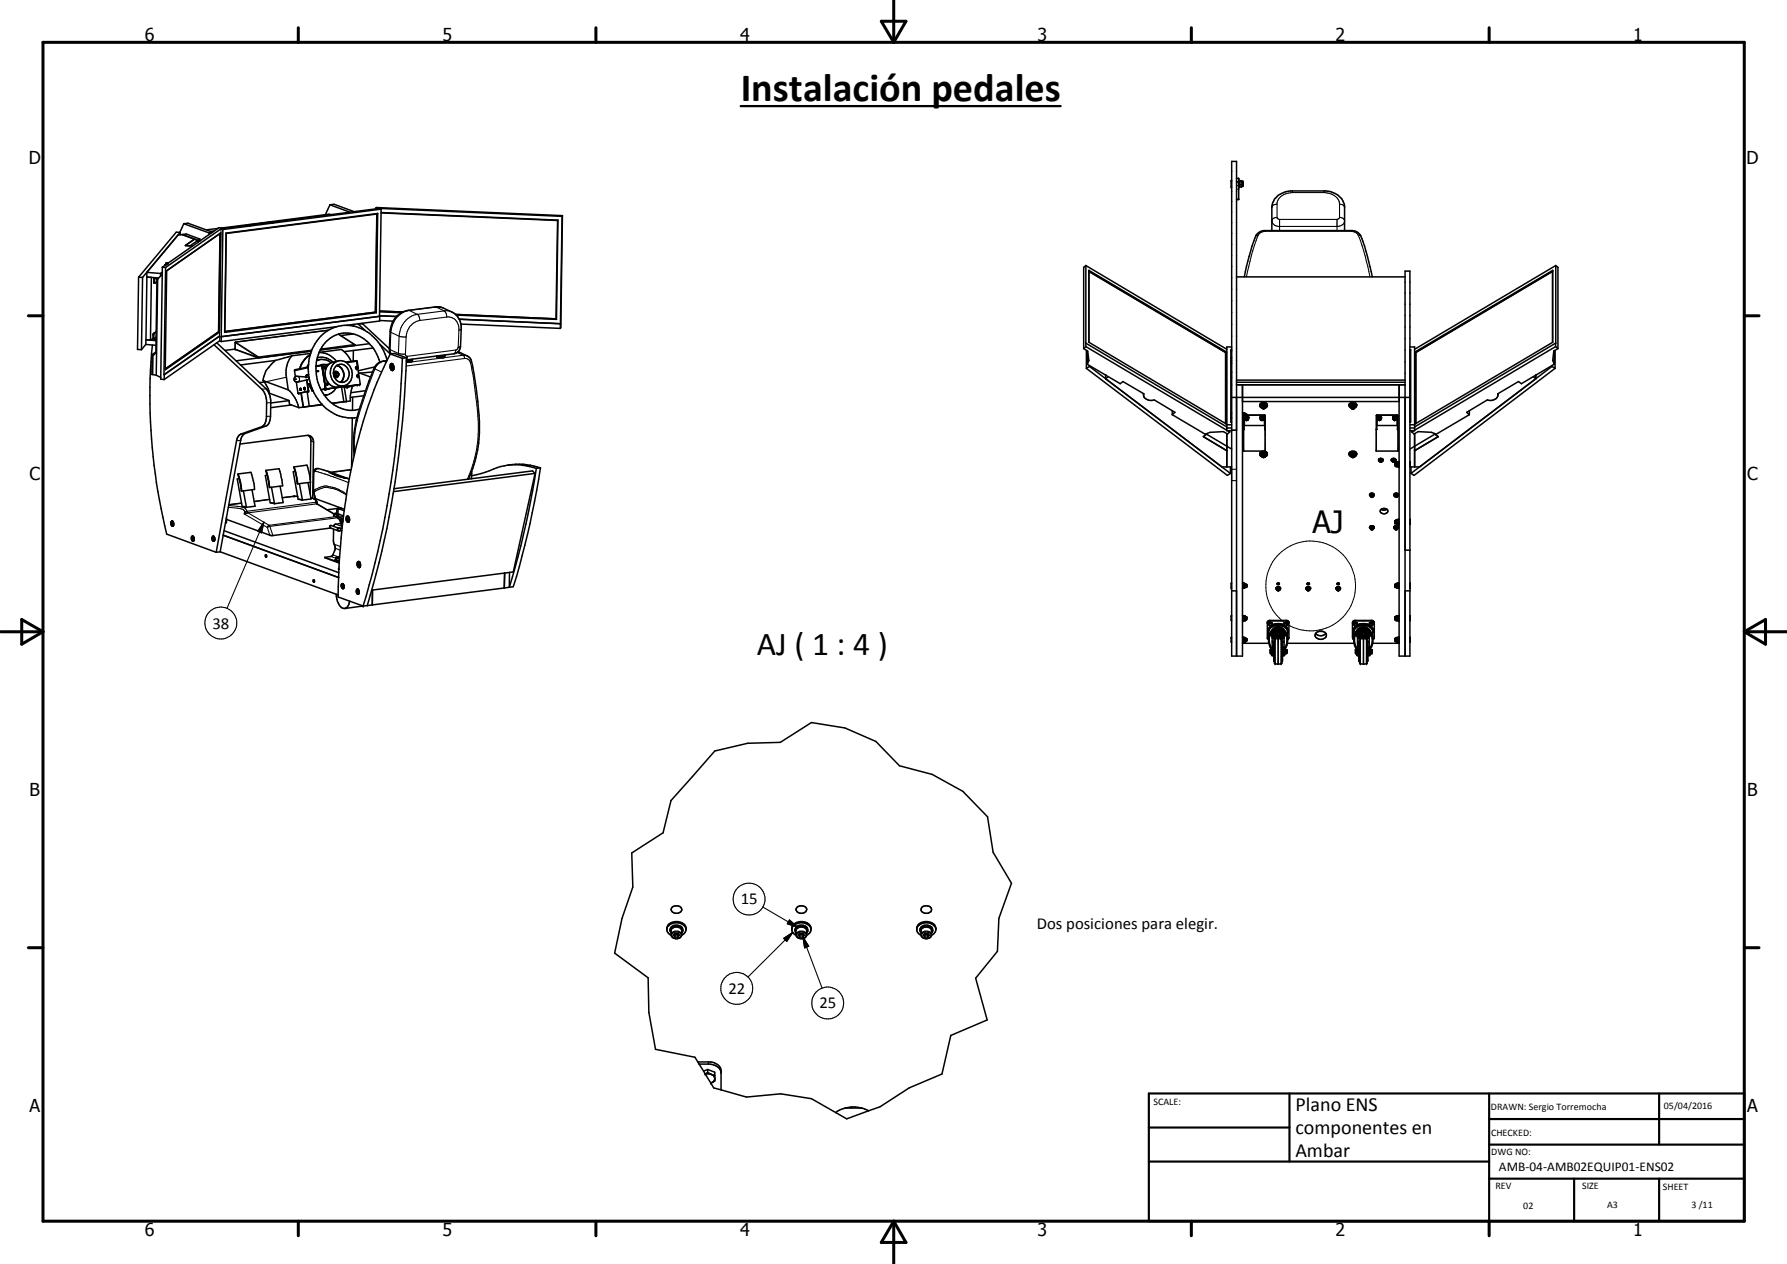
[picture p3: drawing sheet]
<svg xmlns="http://www.w3.org/2000/svg" width="420mm" height="297mm" viewBox="0 0 420 297" stroke-linecap="round" stroke-linejoin="round" font-family="sans-serif">
<defs><g id="words">
<text font-size="9.4" x="174.1" y="23.6">Instalación pedales</text>
<text font-size="7.9" x="177.9" y="154">AJ ( 1 : 4 )</text>
<text font-size="7.2" x="308.6" y="125.3">AJ</text>
<g font-size="4.7">
<text x="304.6" y="261.2">Plano ENS</text>
<text x="304.6" y="266.6">componentes en</text>
<text x="304.6" y="272">Ambar</text>
</g>
<g font-size="4.2">
<text x="34" y="9.6">6</text>
<text x="104" y="9.6">5</text>
<text x="174" y="9.6">4</text>
<text x="244" y="9.6">3</text>
<text x="314" y="9.6">2</text>
<text x="384" y="9.6">1</text>
<text x="6.8" y="38.7">D</text>
<text x="410.6" y="38.7">D</text>
<text x="7" y="112.9">C</text>
<text x="410.8" y="112.9">C</text>
<text x="7" y="187.1">B</text>
<text x="410.8" y="187.1">B</text>
<text x="7" y="261.4">A</text>
<text x="410.8" y="261.4">A</text>
<text x="34" y="290.4">6</text>
<text x="104" y="290.4">5</text>
<text x="174" y="290.4">4</text>
<text x="244" y="290.4">3</text>
<text x="314" y="290.4">2</text>
<text x="384" y="290.4">1</text>
</g>
<g font-size="3.9">
<text x="49.9" y="147.7">38</text>
<text x="174.1" y="212.6">15</text>
<text x="243.8" y="218.2">Dos posiciones para elegir.</text>
<text x="171.3" y="233.6">22</text>
<text x="192.6" y="237">25</text>
</g>
<text font-size="3.1" x="352.4" y="275.1">AMB-04-AMB02EQUIP01-ENS02</text>
<g font-size="2.4">
<text x="271.2" y="259.7">SCALE:</text>
<text x="350.6" y="260.8">DRAWN: Sergio Torremocha</text>
<text x="391.2" y="260.6">05/04/2016</text>
<text x="350.6" y="267">CHECKED:</text>
<text x="350.6" y="271.4">DWG NO:</text>
<text x="351.6" y="279.3">REV</text>
<text x="372" y="279.4">SIZE</text>
<text x="391" y="279.6">SHEET</text>
<text x="358.1" y="284.1">02</text>
<text x="377.9" y="283.8">A3</text>
<text x="397.7" y="283.8">3 /11</text>
</g>
</g></defs>
<g fill="none" stroke="#000" stroke-width=".35">
<path d="M41.9 55.2l1.9-.2 3.2 1.2M42.4 54.6l-8.9 10.6M42.4 54.6h-1l-8.8 10.6M42.4 54.6v.6M43.2 52.6l1-.1 5.8 2.1-.4-.2 .8-.1M43.2 52.6l6 2.1M43.2 52.6l-.9 2M43.6 57.7l1.7 .1M45.8 56.2l-3-1.1 3.7 1.4M45.8 56.2l-2.2 1.5M45.8 56.2l.7 .3M46.5 56.5v.5"/>
<path d="M46.5 56.5l-1.8 1.3-1.1-.1M47 56.2v.5M47 56.2l-.5 .3M49.2 54.7v.4M49.9 54.7h-.7M51.3 53.7l-2.8 .3M51.7 54.9l-.3 23.1M51.9 54.7l-12.7 8.9-.3 23.3 12.7-8.8M51.9 54.7l-.1 .2-.4 23.1M51.9 54.7l-.3 23.4M52.2 53.6l-.7-.1-13.3 9.3M52.2 53.6v.2"/>
<path d="M52.2 53.6l-13.3 9.3M52.4 53.9l-.4 25.2M53.2 54.8v.1M53.2 54.8l-.4 23.3M53.2 54.9l-.3 23M58.7 52.9h.1M59 52.9h.1M59.3 52.8l-.4 .1M64.4 52.2l-5.7 .7M64.7 52.1l-.5 .1M77.6 48.1l1-.1 4.7 1.7M77.6 48.1l4.7 1.8"/>
<path d="M77.6 48.1l-1.1 2.3M77.8 50.5l-.4-.2-25.3 3.3M88.3 48.9l.2-.1 43.7 1.9M88.3 48.9v.2M88.3 48.9l43.9 1.9M88.6 50.3l-.3 23.1M88.6 50.3l-35.4 4.6M88.8 50.2l-35.6 4.6M88.8 50.2l-.2 .1M88.8 50.2l-.3 23.3M89.6 49.1l-.3 25.2M89.6 49.1l-.4-.1-37.2 4.8 .4 .1"/>
<path d="M89.6 49.1l-37.2 4.8M89.6 50l41.6 1.7M89.6 50l41.5 1.8M131.1 51.8l-.4 23.1M131.2 51.7l-.1 .1M131.2 51.7l-.4 23.4M132.2 50.8l-.4 25.3M132.2 50.7l-.3 26.3-.2 .2M132.2 50.7v.1M289.6 42.4v1.6M290.7 41.9h.5v5h-.5M291.2 42.3h.2v1.7h-.2"/>
<path d="M291.4 43.8l.1 .1M291.4 42.5v.1M291.5 42.7v.7M291.5 43.4v.5M291.5 43.4h.4M291.5 42.7h.4M291.9 42.5h-.4v.2M291.9 42.6v1.3h-.4M291.9 42.5v.1M291.9 42.8v.4M291.9 43.6v.2M291.9 42.6h.3v1.2h-.3"/>
<path d="M291.9 43.8v.1M299 54.2v-5.4a4.3 4.3 0 0 1 4.4-3.9h8.4a4.6 4.6 0 0 1 4.3 3.4v5.9M32.6 65.2l-.3 16.9 1 .1M32.6 65.2h.9M33.5 65.2l-.2 17M34.3 79.8l2.4 .3M34.3 79.8v1.1M34.3 79.8l1.1 .1M34.5 65.1l2.8 .2M34.5 65.1l-.2 14.7M34.5 65.1l1.1 .1-.2 14.7M36 79.5l-.6 .4"/>
<path d="M36.3 65.3h.1M36.4 65.3l-.2 .2v1h.2l.5-.3M36.7 77.9l-.6 .5-.1 .3v.9l.2 .2 .5 .1M36.7 78l-.6 .6v.9l.6 .2M36.9 65.7l-.3 17.2-.5 .5h-.1M37.1 65.6l-.2 .1M37.1 65.6l-.4 22.6M37.1 65.5l-.2 .2M37.2 65.4h-.8v1.1M37.7 64.3v.6M37.7 64.3l-3.2-.3v1.1M38.2 64l-.5 .3"/>
<path d="M38.2 62.8l-.4 26.3 .8 .1M38.2 64.4l-1.1 1.2M38.2 62.8l.7 .1M38.8 62.3l.1 .1M38.9 62.9l-.3 25.2M39 62.2l-.2 .2M39 62.1v.1M39.1 61.8h.1M39.2 61.8h.3zM39.3 61.8v.1M39.6 61.8h-.5l-.1 .4M51.4 78l-12.5 8.7"/>
<path d="M51.4 78h.1M51.4 78l.2 .1M52 79.1v1.2M52.9 77.9l-.1 .2M77.2 77.6l-21.8 2.8-.1 1.7M79.3 76.8l-27.3 3.5M79.6 78.5l3.8 2.5M83 78.5l-2.9 .4M83 78.4a7.1 7.1 0 0 0-8.5 6.1 10.8 10.8 0 0 0 1.8 8.4M83 78.4a9.1 9.1 0 0 1 6.3 6.7M83.2 76.2v.4M84.1 76.1l1.8 1.6"/>
<path d="M85.1 76l6.5 6M88.3 73.4l-35.4 4.5M88.3 73.4h.1M88.3 73.4l.2 .1M88.5 73.5l-35.7 4.6M89.2 74.2l4 .2M89.3 74.3v1.1l-7.9 1.1M89.3 74.3l-37.3 4.8M89.3 75.3l3.1 .2M89.3 73.1l5.3 .2M89.3 73.3l5.1 .2M107.1 73.9l23.6 1"/>
<path d="M107.3 74l23.5 1.1M108 75l23.8 1.1M108.4 76.2l23.3 1M130.7 74.9l.1 .2M131.8 76.1l-.1 1.1M255.3 62.4l-.5 .4v19.1M255.3 62.4v19M255.3 62.4l33.1 19.7M256 63.8l32.2 19M256 63.5l32.4 19.2v17l-32.4-19.3zM290.7 65.1h39.7M292.6 65.1a50.3 50.3 0 0 1 2.8-9.9l.8-.7 1-.3h20.8a2.45 2.45 0 0 1 2.2 1.8l1.3 4.2 1.2 4.9"/>
<path d="M365 63.8l-32.1 19M365 63.8v16.6M365.1 63.5l-32.4 19.2M365.1 63.5l-.1 .3M365.1 63.5v16.9l-32.4 19.3v-17M365.8 62.4l.5 .4v19.1M365.8 62.4l-.1 18.2M365.8 62.4l-33.2 19.7M34.3 80.9l2.4 .3M34.3 80.9l-1 1.3M35.8 83.4l-.1 4.6h.2M35.8 83.4h.2"/>
<path d="M35.8 81.1a133.9 133.9 0 0 0 3.4 44.4l11.6 4.3M35.9 88l.8 .2M36 83.4l-.1 4.6M36.6 82.7l-.8 .7M36.7 88.2l1.1 .5M38.6 88.1l13-9.1-13 9.1M38.6 88.1h.1M38.6 88.1v1.1M50.3 81l11.3 10.5 .7 1.2 .4 1.6-.1 4-.3 1.3-.7 .6-5 1.8-.4 .3-.4 .7-5 26.8M51 80.6l11.6 10.8a4.8 4.8 0 0 1 1.1 3.2l-.1 3.2a2.64 2.64 0 0 1-1 2.3l-5 1.8-.4 .3-.4 .7-5 26.8M52 80.3l-.4-.2-13 9.1M55.3 82l-2.4 .3"/>
<path d="M55.3 82.1l5.5 2M61.8 89.4l6 2.2M61.8 89.4l.3 .3a5.8 5.8 0 0 1 1.3 2.7l4.5 1.7 .2 .9 2.2 .8M62.1 89.8l-1.1 .1M64.7 84.7l-8.2 1.1M64.7 84.7a7.5 7.5 0 0 0-2.9 4.7M67.8 91.6a7.8 7.8 0 0 1 2.5 4.2M68 94.1l-4.3 .6M68.5 95.2l-4.8 .6M68.6 83.6a6.4 6.4 0 0 0-1.3 5l.5 3M68.6 83.6l-3.9 1.1M70.5 91.5h.1"/>
<path d="M70.5 91.4l.3-.1v.4h-.2zM70.5 91.5l.1 .1M70.6 91.6h.1M70.6 91.4l-.1 .1M70.6 91.4v.2zM70.8 92.3l.5 3.4M70.8 92.3l.6 3.4M71.3 95.7l-1 .1M71.3 95.7h.1M71.5 91.2h.1M71.5 91.1h.2v.3h-.3zM71.5 91.2l-.1 .2"/>
<path d="M71.7 91.4v.1M72.1 89.3l.4 2.6-2.4 .6M72.1 88.6h.1M72.2 89.3l.3 2.6-2.2 .6-.2-.1-.4-2.7M72.2 88.1l-.1 .5M72.2 92l.5 3.5M72.2 88.1h.1M72.5 86.2v.5M72.5 86.2l-3.2 .7 .2 1.6M72.5 85.6l-.3 .7M72.5 90.3l.7 1.1M72.5 88a11.4 11.4 0 0 0 8 10l1.4 .2 2-.1"/>
<path d="M72.5 88l-.5 .1v.5M72.5 88l-.3 .1M72.6 88.6l-3.2-.1-.2 .4v.4l.5 .4M72.7 95.5l-1.3 .2M72.7 90.3l.5 .8M72.7 89.2l-3 .5M72.9 83.4l-.8 .5-.7 .8-1 2M72.9 83.4a5.3 5.3 0 0 0-2.3 3.3M73 90.1l-.7 .2M73 90.2l-.6 .1M73.1 83.1l-4.5 .5M73.1 90.6l.2 1.1"/>
<path d="M73.2 82.5l-17.7 2.3M73.2 90.9l.2 .9M73.3 91.8h.3M73.3 91.7v.1M74.5 84.8a3.3 3.3 0 0 1 3.4 .5M74.6 84.1a3.7 3.7 0 0 1 3.7 1M74.8 87.2h.1M74.8 87.2v.1M74.8 87.2h-.3M74.9 87.2l-.4 .1v-.1M74.9 87.2h-.4M75.1 84.5l-.4 .1"/>
<path d="M75.6 85.9v-.1l-1.3 .2M75.7 85.8v.1M75.7 85.8l.1 .2M75.7 95l-3 .5M75.7 85.9l-1.4 .2M75.7 85.9l.9 5.5M75.7 85.9l.1 .1M75.8 95.1l-4.5 .6M75.8 86.3h.1M75.8 86l.8 5.4M75.8 86h.1M75.8 86l.9 5.4"/>
<path d="M76.1 88v.1M76.1 86.4h.3M76.1 86.4l.1 .1M76.1 86.4l.3-.2 .1 .2-.1 .2-.2-.1M76.2 88.9v.1M76.2 86.3h.2M76.3 92.9a7.9 7.9 0 0 0 6.6 3.5M76.3 91.4v.1M76.4 86.2v.4l-.2-.1M76.4 91.4h.2M76.4 91.4l-.1 .1M76.5 90.8v.1"/>
<path d="M76.6 85.7l-.7-.1-.6 .3M76.7 91.4h.1M76.7 91.4h-.1M76.7 92.8l-.4 .1M76.8 91.4h-.1M76.8 91.4l-1.3 .2 .9-.2M76.8 91.4h-.2M76.9 91.4h-.2M76.9 92.8h-.2M76.9 90.1l.2 .2-.2 .2M77 90.2l-.1 .3M77 90.2l-.2-.1 .1 .4"/>
<path d="M77.4 85.6l-1.7 .2M77.5 91.3l-.8 .3-.7-.1M78.3 85.6a2.57 2.57 0 0 1 2.6-.7 2.57 2.57 0 0 1 1.8 2.1 2.63 2.63 0 0 1-3 3.6 3.3 3.3 0 0 1-1.4-5zM78.4 87.7a.65 .65 0 0 1 .7-.4 .65 .65 0 0 1 .6 .6M78.4 88l.1 .3M78.6 88.5l.6 .2M78.6 87.4l-.2 .6M78.7 88h.2M78.7 88l.3 .4M78.8 87.6l-.1 .5 .4 .3M78.8 87.6h.6M78.9 88l.3 .3h.3"/>
<path d="M78.9 87.8l.2 .5M78.9 87.3h-.1M78.9 87.8v.2M79 87.7l-.1 .1M79 87.6v.1M79 87.6l.2-.1-.2 .2M79 87.6l-.3 .4M79.1 88.4h.1M79.1 91.1a3.4 3.4 0 0 1-2.8 1.8M79.1 88.3l-.1 .1M79.2 88.4h.1M79.2 85.9l.5 .2"/>
<path d="M79.2 85.9l-.7 1-.1 1.1M79.2 85.9a2.15 2.15 0 0 1 2.5 .6 2.15 2.15 0 0 1 0 2.7 1.81 1.81 0 0 1-1.9 .6 1.81 1.81 0 0 1-1.3-1.5M79.3 88.3l-.1 .1M79.3 88.3h-.2M79.3 87.5l.1 .1M79.4 87.6l.1 .1M79.5 88.3l-.5 .1M79.5 87.7l-.1 .6M79.5 87.7l.1 .2M79.6 84.8a3.3 3.3 0 0 0-2.7 1.3 3.2 3.2 0 0 0 2.4 4.9l1.6-.3M79.6 87.9l.1 .2a.61 .61 0 0 1-.9 .5l-.3-.3M79.6 88l-.1 .3"/>
<path d="M79.7 86.1l.6 .4 .5 .9M79.8 86.1l.5 .4 .3 .6M80.3 90.9l.5 3.5M80.3 89.7l-.3 .1M80.3 89.6h.1M80.5 89.4l-.2 .3M80.5 89.4l-.1 .1M80.7 87.4l.1 .4M80.8 87.8v.7M80.8 88.5l-.3 .9M80.8 94.4l-2.7 .4M80.8 88.5l-.5 1.2"/>
<path d="M80.9 90.8l.6 3.6M81.3 90.8h.2M81.4 94.4h.1M81.4 94.4l-3.3 .4M81.4 90.8l-4.8 .6M81.4 90.5v.3M81.4 90.8l-4.7 .6M81.5 94.4h-.7M81.5 90.8l.1 .2M81.6 91h.1M81.6 90.8h-.1M81.6 90.8h-.2"/>
<path d="M82.5 84.9l-1.1-1.8-1.1-1-5.3 .7a5.2 5.2 0 0 1 4.1 2.1M82.8 98.2l-.1 11.6M82.9 90.7l-.4 1.7-.1 1.8-1 .2M82.9 93.3v3.1M83.1 82.3l-.1 2.5M83.4 81h.1M83.6 86.3l.4 .1-.1 .3h-.2zM83.7 84.9l.2 .1M83.9 84.9l.7 5.5M83.9 84.9l-2.5 .3M83.9 90.5h.1M83.9 86.5h.1"/>
<path d="M83.9 85l.2 1.5h.1l-.2-1.5-.2-.2-2.6 .3M83.9 86.4v.1M84 90.5l-2.4 .5M84 88.1a.22 .22 0 0 1 .3 .2 .22 .22 0 0 1-.3 .3l-.1-.2zM84.1 88.3v.1M84.1 88.3l.1 .1M84.2 88.4h-.1M84.2 88.4h.1M84.5 96.1l-1.6 .3M84.6 87.7l2.5 .9M84.6 90.4l-3 .4M84.7 90.3h.1"/>
<path d="M85.5 93l-3.1 .4M85.9 91.8l-3.4 .5M86.9 80.8l-11.6 1.5 8-1.1 .1-.2M87.6 87.4l-3.3 .3M87.7 81.8l-6.8 .8M88.1 86.2l-3.9 .9M89.3 80.9l2.5 2.3M91 84.8a116.1 116.1 0 0 0-10 34.9M91 84.8a3.1 3.1 0 0 0-3.3 2.4l-.3 .8a56 56 0 0 0-4.1 13.8l-.2 1 .2 4.3M91 84.6a10.2 10.2 0 0 0-10.7-8.1 9.4 9.4 0 0 0-7.8 9.2v2.3M91.6 82l.1-4.1a5.2 5.2 0 0 1 4.3-5l6.6-.8 1.7 .3a7.2 7.2 0 0 1 3.1 1.8l.2 .3a3.9 3.9 0 0 1 .8 2.8l-.1 4.1a1.82 1.82 0 0 1-1.6 1.7l-11.2 1.5M91.6 82v.7l.3 .4"/>
<path d="M91.8 83.2l2.8 1M91.8 83.2l-.8 1.6M91.8 83.2l.9-.1 2.9 1M91.9 85.5a.98 .98 0 0 0 .5 1.6M91.9 86.2l.1 .3M92.1 87l.1 .1M92.1 85.5a1.09 1.09 0 0 1 .2 1.5M92.1 86.1l.1 .4h-.2M92.1 86.1l-.2 .1M92.2 85.5h-.3M92.2 85.5l.4 .6v.6l-.2 .4M92.2 86v.6l-.2-.1"/>
<path d="M92.2 86l-.1 .1M92.2 86l-.2-.1-.1 .3M92.2 85.5l.2 .1M92.5 86.9l-.2 .1M94.6 84.2a227.3 227.3 0 0 1-9.2 58.2M95.6 84.1a228 228 0 0 1-9.3 58.2M95.6 84.1l-1 .1M96.3 84.5h.1M96.3 84.5l-.5 .1M96.8 84.4l.2 .4-.2 .2h-1.3M97 84.6l-.4 .2-1.1-.1M103.9 83.5l-.5 .1"/>
<path d="M104.5 83.4l.1 .2M104.6 83.6l-.8 .2-1-.1M104.6 83.6v.3l-.5 .2h-.9l-.5-.2-.1-.2M107.6 82.7l2.4 1a3.2 3.2 0 0 1 1.2 2.8 58.7 58.7 0 0 1 1.2 18.4l-.7 3.4-.8 2.4M254.8 81.9l.9 .6 .3 2.2-.3 .8M255.3 81.4l33.8 20.1M255.3 81.4l-.5 .5M255.3 80.6l33.1 19.7M255.4 82.3v4.3M255.4 86.6l33.2 25.1 .7-.4M255.6 85.6l7.8 4.6 .6-.5 4.9 2.8a1.62 1.62 0 0 0 2.5 1.5l4.9 2.9-.7 .6M255.6 82.4v3.2"/>
<path d="M255.7 85.5l-.1 .1M255.7 82.5v3M256.1 86.1l33.2 25.2M256.1 86.1l-.7 .5M256.1 85.9v.2M260 88.1v.9l.6-.5M260 88.2h.1M268.8 92.5v.3M275.6 97.5l7.8 4.6 1.1-.5 3.1-.2 1 .6 .5-.5M275.6 96.5v1M288.2 82.8v16.7M288.2 82.8v16.8"/>
<path d="M288.4 82.7l-.2 .1M288.4 99.8h1.2M289.4 82.2h.2M289.4 82.2l.1 .2M289.4 82.2v17h.2M289.5 82.4v16.8M289.5 97h.1M289.5 98.2h.1M289.5 87.4h.1M289.5 88.8h.1M289.5 84h.1M289.5 85.3h.1"/>
<path d="M289.5 82.4h.1M289.6 93.4h41.9M289.6 81.5h-1.2v19.7h1.2M290.7 90.4h39.7M290.7 89.8h39.7M290.7 89.3h39.7M292.1 94.4h36.9M292.1 90.4v63.8h-2.5v-116.3h1.1v116.3M292.1 97l.5 .1M292.3 98.1l.3 .1M292.3 97.6v.2M292.3 97.2h.1"/>
<path d="M292.3 97v1.2h-.2M292.3 97.2v.1M292.3 97.8v.1M292.3 97.8h.3M292.3 97.2h.3M292.5 98.2v2.8h-.1M292.5 100h4.9M292.6 97.2v.6M292.6 97.8v.4M292.6 97.1v.1M292.6 97.2h.2v1.4M292.6 97.2v1"/>
<path d="M292.6 98.1h.2M292.6 98.1v.1M292.6 98.2l.2 .2 .3-.2 .3 .1v.3M292.7 98.1l-.1 .1M292.8 98.6h.1M292.8 97.3h.3M292.8 97.9h.3M292.8 98.6l.1 .1M292.9 98.6l.1 .1M292.9 98.6l.2-.3 .3 .3M292.9 98.7l.2-.2 .2 .1-.1 .2-.2-.1M292.9 98.7l.2 .1"/>
<path d="M293.1 97.3v.6M293.1 97.3v.5M293.1 98l-.3 .2M293.1 98l.4 .2M293.1 97.9v.1M293.1 97.8v.1M293.1 97.9l.4 .2M293.1 97.8l.5 .2M293.1 97.6h4.2l.1 .1 .1 3.3M293.1 97.5l4.4 .1v8.4h-5.1v-7.8M293.1 97.8l.4 .2M293.1 97.9l-.3 .1"/>
<path d="M293.4 98.6h-.5M293.4 98.7l-.3 .1M293.4 98.6v.1M293.4 98.4l-.3-.1-.3 .2M293.5 98l.1 .1M293.5 98.1v.5v-.2M293.6 98.1v.1M293.6 98v.2M293.6 98.2l-.1 .2M296.2 95a.92 .92 0 0 1 1.1-.4 .92 .92 0 0 1 .7 .9l-.5 .4M296.2 98.2l.2 .2 .3-.2 .3 .1 .1 .3M296.2 98.1v.1"/>
<path d="M296.3 95l-.1 .5 .5 .4M296.3 95a1.03 1.03 0 0 1 1.7 .2M296.3 98l-.1 .2M296.4 98.6v-.5l.2-.2 .5 .2v.5M296.6 95.3h.7l.2 .2v.4M296.6 95.8h.1M296.6 98.7h.3M296.6 98.7l-.1-.2 .2-.2 .3 .2v.2M296.6 98.6l.1 .2M296.6 95.7a.51 .51 0 0 1 .5-.3 .51 .51 0 0 1 .4 .3M296.6 98.6h.1M296.6 98.6l.3 .1"/>
<path d="M296.7 97.8h.1M296.7 97.8l-.4 .2M296.7 97.8l-.3 .2M296.7 98l-.3 .2M296.7 98l.4 .2M296.7 97.9v.1M296.8 95.7v.1M296.8 95.8l.3-.1 .2 .3M296.8 95.9l.3 .2M296.8 95.8l.2 .2M296.8 97.8l.4 .4M296.8 97.8l.4 .2-.1 .4"/>
<path d="M296.9 95.3l-.3 .2M296.9 98.8h-.2M297 96l.1 .1M297 98.6h-.5M297.1 95.1l.5 .2M297.1 94.9l.5 .2-.1 .7M297.1 94.9l-.5 .2v.7l.4 .2M297.1 95.1l-.3 .1M297.1 94.9v.2M297.1 98.6l-.2 .2M297.1 98.5a.33 .33 0 0 0-.4-.2 .33 .33 0 0 0-.3 .4h.2M297.3 95.7l.1 .1"/>
<path d="M297.3 95.7l-.3-.1-.2 .3M297.4 96l-.3 .1M297.4 95.7l-.3 .4M297.5 95.9l-.1 .1M317.2 95.2a1.02 1.02 0 0 1 1.8 0M317.6 95.8h.1M317.6 95.5a.55 .55 0 0 1 .9 0l-.1 .5M317.7 95.9l-.5-.4a.85 .85 0 0 1 .9-.9 .85 .85 0 0 1 .8 .9l-.4 .4M317.8 95.9l.4-.2 .1 .3M317.8 95.7v.3M318 96.1h.1M318.1 94.9l-.5 .2v.7"/>
<path d="M318.1 95.1l.5 .2M318.1 95.1l-.5 .2M318.1 94.9l.5 .2-.1 .7M318.1 94.9v.2M318.3 96l-.3 .1M318.3 95.9l-.3-.1-.1 .3M318.4 96l-.3 .1M318.4 95.7v.2M318.5 95.7l-.1-.2h-.6l-.1 .3 .3 .3M323.7 97.6h5v8.4h-5.1zM323.7 100h4.9M323.9 98v.4"/>
<path d="M324 98.6l-.1-.5 .5-.2 .3 .2v.5M324 98.6l.3 .2M324.1 98.7l.1-.3 .2-.1 .2 .2-.2 .3M324.1 98.7l.2 .1M324.1 98.7l.2-.2 .2 .2M324.1 98.5l.5 .1M324.3 97.8h.1M324.3 98.8h.1M324.3 97.8l-.4 .2M324.3 97.8l-.3 .2M324.3 98l-.4 .2M324.3 98l.4 .2"/>
<path d="M324.3 97.9v.1M324.4 97.8l.4 .2M324.4 97.8l.4 .4M324.5 98.7l-.1 .1M324.6 98.4l-.3-.1-.3 .2M324.7 98.6h.1M324.7 98.5l-.4-.3-.3 .1v.3M324.7 98.6l-.2 .1M324.8 98.1l-.1 .3M327.4 98.2l.2 .2 .3-.2 .4 .3M327.4 98.1v.1M327.5 98l-.1 .2"/>
<path d="M327.6 98.6h.1M327.6 98.6l.1 .1M327.7 98.5h.4l.1 .1M327.7 98.7l.2-.2 .2 .1-.1 .2-.2-.1M327.7 98.7l.2 .1M327.9 97.8h.1M327.9 97.8l-.4 .2M327.9 97.8l-.3 .2M327.9 98l-.3 .2M327.9 98l.4 .2M327.9 97.9v.1M328 97.8l.4 .2"/>
<path d="M328 97.8l.3 .1 .1 .3M328.2 98.6l-.3-.3-.1 .4M328.2 98.6v.1M328.2 98.4l-.3-.1-.3 .2M328.3 98.6v-.5l-.5-.2-.2 .2v.5M328.3 98.6l-.4 .2M328.3 98.4v.2M328.4 98.2l-.1 .2M328.4 98.1v.1M329 90.4v63.8h2.5v-90.5h-1.1v90.5M331.5 81.5h1.1v19.7h-1.1M331.5 82.4h.1"/>
<path d="M331.5 99.8h1.1M331.5 82.2h.2M331.7 82.2l-.2 .2M331.7 82.2v17h-.2M332.7 82.7l.2 .1M332.9 82.8v16.8M332.9 82.8h.1M345.5 97.5l-7.9 4.6-1-.5-3.2-.2-.9 .6-.6-.5M345.5 96.5v1M352.2 92.5a1.75 1.75 0 0 1-2.2 1.6l-.3-.1-4.9 2.9 .7 .6M360.5 88.5l.6 .5M361.1 89l-27.3 20.7h-2.3"/>
<path d="M361.1 88.1v.9M364.9 86.1l.7 .5M364.9 86.1l-33.1 25.2M364.9 85.9v.2M365.4 85.5l.1 .1M365.4 82.5v3M365.5 85.6l-7.8 4.6-.7-.5-4.8 2.8v.3M365.5 82.4v3.2M365.6 86.6l-33.1 25.1-.7-.4M365.6 82.3v4.3M365.7 81.4l.6 .5M365.7 81.4l-33.8 20.1"/>
<path d="M365.7 80.6l-33.1 19.7M365.7 80.6v.8M366.3 81.9l-1 .6-.2 2.2 .3 .8M56 111.4l.8 4M56 111.4l.5 1.9 .3 2.1M56 111.4l3-.4 .7 2.7 .1 1.3-3 .4M56.2 112.4l-.4 .2 1.1 6.4 1 .2M56.4 104.4l15.8-2.1a1.43 1.43 0 0 1 1.5 1.6l-.2 13.2M56.8 118.2l-3 .4M57.2 115.4l.7 3.8M59.3 115.1l.7 3.9-2.1 .2M62.6 110.5l3-.3 .7 2.6 .2 1.4-3.1 .4"/>
<path d="M62.6 110.5l.5 2 .3 2.1M62.6 110.5l.8 4.1M62.8 111.6l-.4 .2 1.1 6.4 1 .2M63.4 117.3l-3.6 .6M63.8 114.5l.7 3.9M65.9 114.3l.7 3.8-2.1 .3M69.1 109.7l3.1-.4 .5 2 .3 2-3 .4M69.1 109.7l.7 2.7M69.1 109.7l.7 2.6M69.4 110.7l-.5 .2 1.2 6.4 1 .2M69.8 112.4l.2 1.3M69.8 112.3l.2 1.4"/>
<path d="M70 116.7l-.9-.1-2.7 .4M70.4 113.7l.7 3.8M72.4 113.4l.7 3.9-2 .2M72.5 102.3l.5 .6 .1 .5-.1 9.4M73 113.3l-.1 2.8M73.1 117l.7 .2a1.4 1.4 0 0 1 .8 1.2l4 2.4M74.6 118.4h.1M77.4 110.9l4.4 1.5M77.4 110.9l.1 .1M77.4 110.9l-.7-.2a3.2 3.2 0 0 0-2.5-.5l-.4 .6-.1 4.8 .4 1.5 6.9 2.6M77.5 111h.1M77.5 111l1.5 .8 3.1 .8"/>
<path d="M79.4 119.5l-2.5 .3M79.5 119.5l1.4 .5M79.5 119.5l-.1 2.3 1.3 .5M79.5 119.5l-.3 .5v1.3l.2 .1M79.6 119.4l.1 .1M79.6 119.4l-.1 .1M80.1 119.4h-.5M80.2 119.4l-.7 .1M81 119.7l-.3 2.2M82.5 110.4l-4.7 .6M110.9 110.7l-.1 1.8M110.9 110.7l-.7 1.9"/>
<path d="M119.5 109.3a16.1 16.1 0 0 1 7.6 .6M125.8 111.3l-5.1 23.1-33.3 4.3M125.8 111.3l-.6-.6-32.6 4.2M125.8 111.3l-33.3 4.2M126.1 110.1a198.9 198.9 0 0 1-6.4 27.9M126.1 110.1a14.8 14.8 0 0 0-12 .9l-3.2 .8M127.1 109.9a191.9 191.9 0 0 1-6.4 28l-1 .1M127.1 109.9l-1 .2M282.9 102.6l.8-.6 5.9 3.5M282.9 102.6l5.5 3.3M283.9 101.9l-1 .7M287.3 109.7h2.3"/>
<path d="M288.4 101.9v7.8M288.4 100.6h1.2M289.1 101.2v.3M289.3 109.7v1.6M289.6 101.1h1.1M292.4 100.9h.1M296.2 106.5v.2M296.3 106.5a1.06 1.06 0 0 1 1.7 .1M296.6 106.8h1M296.6 107.2h.1M296.6 107.1a.54 .54 0 0 1 .9 0M296.6 107.2l.4 .3"/>
<path d="M296.7 107.3a.65 .65 0 0 1-.5-.7 .65 .65 0 0 1 .5-.6h.7l.5 .3 .1 .7-.5 .3M296.8 107.2v.1M296.8 107.3l.4-.1 .1 .2M296.8 107.3l.2 .2M296.8 107.4h.1M297 107.5h.3M297 107.5h.2M297.1 106.6l.4 .2v.4M297.1 106.4l-.5 .2v.6M297.1 106.4l.5 .2-.1 .6M297.1 106.4v.2M297.1 106.6l-.5 .5"/>
<path d="M297.3 107.2l-.2-.1-.3 .3M297.3 107.2h.1M297.4 107.4l-.3 .1M297.4 107.2l-.1 .2M297.4 100.9h.1M297.5 107.4h-.1M297.5 107.2v.2M317.2 106.6a1.02 1.02 0 0 1 1.8 0M317.6 106.8h1M317.6 107.2h.1M317.7 107.3a.65 .65 0 0 1-.5-.7 .65 .65 0 0 1 .6-.6h.6a.66 .66 0 0 1 .6 .6 .66 .66 0 0 1-.5 .7M317.9 107.5h.2"/>
<path d="M317.9 107.4l.1-.2 .4 .2-.4 .1M318.1 106.6l.4 .2v.4M318.1 106.4l-.5 .2v.6M318.1 106.4l.5 .2-.1 .6M318.1 106.4v.2M318.1 106.6l-.5 .5M318.3 107.2l-.2-.1-.3 .1 .2 .3M318.3 107.2h.1M318.4 107.2l-.2 .3M318.4 107.2v.1M318.5 107.4l-.4 .1M318.5 107.1l-.2-.3-.5 .1-.1 .5 .3 .1"/>
<path d="M318.5 107.2v.2M322 116.2l.2-.2 .4-.1 .3 .1 .2 .3M322 116.2l.3 .5M322.1 116.1l.5-.1a.39 .39 0 0 1 .5 .2 .39 .39 0 0 1-.2 .5M322.1 116.1l-.1 .2M322.3 116.3l.4-.1 .2 .5-.3 .2-.2-.1zM322.4 116.6h.1M322.5 116.6h.2M322.5 116.6v.2M322.5 116.8h.2M322.7 116.6v.2M322.9 116.2a.33 .33 0 0 0-.5-.1 .33 .33 0 0 0-.1 .4"/>
<path d="M322.9 116.2v.3M322.9 116.5h.1M322.9 116.2h-.4l-.3 .2M323.6 101h.1l.1-3.4h4.7l.1 .1v3.3h.1M323.6 100.9h.1M324.1 108.1l.5-.3 .6 .3M324.4 108.2h.1M324.4 108.5h.5M324.4 108.5a.42 .42 0 0 1-.3-.5 .42 .42 0 0 1 .5-.3l.6 .3v.3l-.3 .2M324.4 108.5v-.5h.5v.5M324.4 108.2v.2M324.5 108.4v.1"/>
<path d="M324.6 108.2l.3 .1M324.6 108.2l-.2 .1M324.6 108.1l.3 .1M324.6 108.1l-.2 .1M324.6 107.9l-.1 .1M324.6 108.3l.2 .2h-.3M324.6 108.3h-.1M324.6 119.8l.4-.3h.7a.61 .61 0 0 1 .5 .9 .99 .99 0 0 1-1.7-.3zM324.6 107.9v.2M324.7 108.1l.2 .1M324.8 119.7l.5 .2 .8-.2M324.8 107.9v.1"/>
<path d="M324.8 108.4l-.3 .1M324.9 108.3v.1M324.9 108.2v.1M327.1 108.2a.51 .51 0 0 1 .6-.5 .51 .51 0 0 1 .4 .7l-.3 .2-.4-.1M327.4 108.3v.2M327.4 108.3h.5M327.4 108.2v.2M327.5 108.4l.1 .1M327.5 108.3h.2l.1 .2M327.6 108.1h.1M327.6 108.1l-.2 .1M327.6 107.9l-.1 .1"/>
<path d="M327.7 107.9v.2M327.7 116.2a.62 .62 0 0 1 1.1 0M327.7 108.1l.2 .1M327.8 108.5l-.2-.2v.2M327.8 108.5h-.2M327.9 108.3v.1M327.9 108.2v.1M327.9 116.3v.1M327.9 116.5h.1M327.9 108.5v-.4l-.2-.2-.3 .2v.4M328 108.8v.5M328 109.3h.2"/>
<path d="M328 108.8h.2M328.1 116.2l-.2 .2M328.2 116.6h.1M328.2 116.6h.2M328.2 116.6v.2M328.2 116.2l.4 .2M328.2 108.1a.53 .53 0 0 0-.6-.3 .53 .53 0 0 0-.4 .5l.2 .2M328.2 116.8h.2M328.4 116.6v.2M328.4 116.6l-.3 .1 .1 .1M328.5 108.6h.3h-.3M328.5 108.6h-.3v.9h.3"/>
<path d="M328.5 108.6v.9M328.5 108.6h.1M328.5 109.5v.1M328.5 109.2h.2M328.5 109.6h.2M328.5 108.6v1M328.6 100.9h.1M328.6 116.5h.1M328.6 116.3a.35 .35 0 0 0-.5-.2 .35 .35 0 0 0-.1 .6 .35 .35 0 0 0 .6-.1v-.2M328.6 116.3v.2M328.6 116.3l-.4-.2-.2 .1-.1 .3M328.7 108.6v.6"/>
<path d="M328.7 109.2l.1 .3M328.8 116.2l-.2 .5M328.8 109.6h-.1M328.8 109.5l-.1 .1M328.8 116.3a.51 .51 0 0 0-.7-.4 .51 .51 0 0 0-.3 .7l.1 .1M328.8 109.5v.1M328.8 109.6h.2M329 108.5h-.2v1.1M331.5 109.6h.1M331.5 108.5h.1M331.5 100.6h1.1M331.8 109.7v1.6"/>
<path d="M331.9 101.2v.3M332.6 101.9v7.8M337.2 101.9l.9 .7M338.1 102.6l-.7-.6-5.9 3.5M338.1 102.6l-5.5 3.3M40.3 123l.3 .1M40.3 123l.1 .2M40.3 123l.1-.1 .2 .2M40.4 122.5l.4 .2v.8M40.5 122.5a.59 .59 0 0 0-.3 .6 .59 .59 0 0 0 .5 .5l.1-.1M40.5 122.5a.74 .74 0 0 1 .1 1.2l.2-.2M40.5 123.2h-.1"/>
<path d="M40.6 123.1l-.2 .1M45.2 126a.65 .65 0 0 1 .4 1M45.2 126.5h.2M45.2 126.5l.1-.1 .1 .2-.2 .1M45.2 126.5v.2M45.2 126.7h.2M45.3 126a.67 .67 0 0 1 .2 1M45.4 126.5v.1M45.5 126.1l-.3-.1a.68 .68 0 0 0 .2 1.2M45.5 127v.1M45.6 127l-.2 .2M50 126h.2l.3 .4-.1 .6"/>
<path d="M50 126.6l.2-.2v.4l-.1-.1M50 126.6l.1 .1M50.1 126a.66 .66 0 0 0-.2 .7 .66 .66 0 0 0 .5 .5v-.2M50.1 126.7h.1M50.2 126v.1a.82 .82 0 0 1 .1 1M50.2 126.5v.1M50.2 126.5l-.2 .1M50.2 126.5h.1M50.3 127.1l-.1 .1M50.4 127l-.1 .2M51.8 129.7l27.7 10.1M51.8 129.7l-1 .1"/>
<path d="M52.5 125.8l27.1 9.9M52.7 124.7l27 9.9M53.2 121.6v1.3h-.2M53.2 122l10.5 3.9 14.1-1.8M62.4 130.4l.3 .2-.1 .3h-.2zM73.7 136.3l.2 .1v.4l-.3-.3zM73.7 136.2v.1M76.4 131l3.4 1.3M76.4 131l3.4 1.2M78.4 124.3v3.1a2.15 2.15 0 0 1 .2 2.1l-.5 1.2-1.7 .3M78.5 120.8v.4l.9 .4M78.6 121.3h.1"/>
<path d="M78.8 131.6a.71 .71 0 0 0 1 .2M78.8 131.6l1 .1h-.1M78.9 120.8l.3 .1M78.9 131.5l-.1 .1M79.1 139.6a3.6 3.6 0 0 0 1.6 3.4 1.26 1.26 0 0 0 1.4-1.4l.1-.3M79.2 120.6l-.7 .2M79.2 131l.5 .1zM79.4 130.9v.2M79.7 121.5l1 .4M79.7 133.6l-.1 .1 .1 .1M79.8 131l-.9 .1v.5l.4 .1M79.8 131l-.3 9.3 5.9 2.1"/>
<path d="M80 122l.3 1M80.2 122.1l.2 1.3M80.2 123.4h.1M80.3 123.4l.2 .1M80.3 122.5l.3 .1M80.4 137.2h.3M80.4 137.7l.2 .1M80.4 137.7l.1 .2M80.4 137.7l.2-.1v.2M80.4 124.1h-.8l-1.8-.6-.3 .2v.3l1.9 .7h1M80.4 123.3l-.2 .1M80.4 123l-1.6 .2-.4 .5"/>
<path d="M80.4 122.3l-.1 .1 .3 .1M80.5 137.2h.2M80.6 138.3l.2-.1zM80.6 137.9h-.1M80.6 137.8l-.1 .1M80.7 121.9l-.9 9.1M80.7 137.2l.1 1M80.8 121.2l-1.1-.4v.7M80.8 121.4l-1.1 .1M80.8 137.5l-.4-.3a.67 .67 0 0 0 .3 1.1M80.8 138.2l-.1 .1M80.8 137.5v.7"/>
<path d="M81.6 122l.2-.2v.5l-.2-.1M81.6 122h.2M81.6 122v.2M81.6 121.3h.2M81.6 121.3a.81 .81 0 0 0 .3 1.4h.1M81.6 122.2h.2M81.7 121.3l.4 .6-.2 .8M81.8 121.3l.3 .4v.9M81.8 121.9l.1 .2M82 122.7h-.2M82.1 122.6l-.1 .1M84 139l.1-.1v.3h-.1"/>
<path d="M84 139l.1 .1M84 139v.2M84 138.5h.2M84 139.2h.1M84.1 138.5l.3 .6-.2 .5M84.1 138.5a.6 .6 0 0 0-.3 .6 .6 .6 0 0 0 .4 .5M84.1 138.5a.76 .76 0 0 1 .1 1.1M84.1 132.6l.1-.2 .2 .1 .1 .2-.1 .2h-.2M84.1 132.6l.1 .3M84.2 132a.81 .81 0 0 1 .4 1.3M84.2 139.6h-.1M84.3 132a1.01 1.01 0 0 1 .2 1.3"/>
<path d="M84.4 133.3h.2M84.4 132.8l-.2 .1M84.4 132.5v.3M84.4 132.6h-.3M84.6 132.1l-.1-.1a.66 .66 0 0 0-.6 .5 .66 .66 0 0 0 .2 .7l.5 .1M84.7 133.2l-.1 .1M87.6 138.7l-.1 3.5M118.6 138.2l-31.1 4M118.6 134.7v3.5M119.7 138l-1.1 .2M119.8 134.5l-.1 3.5M289.6 137v1.2"/>
<path d="M289.6 138.9h1.1M292.1 137l.5 .1M292.3 137v1.2M292.3 137.6v.2M292.3 137.2h.1M292.3 138.1h.1M292.3 137.8h.3M292.3 137.2h.3M292.3 137.2v.1M292.3 137v.1M292.3 137.8v.1M292.6 138.2h-.5"/>
<path d="M292.6 137.2v.6M292.6 137.8v.4M292.6 137.1v.1M292.6 137.2h.2v.9h-.2M292.6 137.2v.9M292.6 138.1v.1M292.8 137.9h.3M292.8 137.3h.3M293.1 137.3v.6M300.3 137.1l.4-.1 .1 .2-.2 .2-.3-.1zM300.3 138.2l-.1 .1M300.3 138.2h.4"/>
<path d="M300.4 138.2l-.1 .5 .3 .2 .3-.3-.2-.4M300.4 138.2h.3M300.4 138.6h.2M300.4 138.7h.2M300.4 138.6v.1M300.6 138.6v.1M300.7 138.2l.2 .1M300.9 138.4h.1M300.9 138.3l-.5-.2-.2 .2 .1 .2M300.9 138.3v.1M300.9 138.4v.1M301 138h-.1a.54 .54 0 0 0-.9 .3"/>
<path d="M301 138.1l-.4-.2-.5 .2-.1 .2 .3 .3M301 138.1l.1 .1M301 138l.1 .4-.2 .2M307 138.3h.1M307.2 138l-.2 .3 .3 .3M307.2 138.1l-.1 .1M307.2 138.3l.3-.2h.2l.2 .3M307.2 138.3l.1 .2M307.3 138l.7 .1M307.3 138.3l.5-.1 .1 .5-.5 .1zM307.5 137l.4 .2a.3 .3 0 0 1-.3 .2 .3 .3 0 0 1-.3-.2zM307.5 138.6h.3l-.1 .1"/>
<path d="M307.5 138.7h.2M307.5 138.6h.2M307.5 138.6v.1M307.7 138.6v.1M307.7 138.6h.1M307.8 138.2l-.5 .1M307.8 138.2l.1 .1M307.9 138.4h.1M307.9 138.4v.1M308 138l.1 .3-.2 .3M308 138a.59 .59 0 0 0-.8 .1M308 138.1l.1 .1"/>
<path d="M314.1 138.3h.1M314.3 138.3l.2-.2h.3l.2 .3M314.4 138.3l.4-.1 .1 .5-.2 .2-.3-.2zM314.4 137.1l.4-.1 .1 .2-.2 .2-.3-.1zM314.5 138.6h.1M314.6 138.7h.1M314.6 138.6v.1M314.6 138.6h.1M314.7 138.6h-.1v.1M314.7 138.6v.1M314.8 138.6h-.1M314.8 138.2h-.5l.1 .3"/>
<path d="M314.8 138.2l.2 .1M314.9 138.4h.1M315 138.4l-.1 .1M315.1 138a.59 .59 0 0 0-1 .1v.2l.3 .3M315.1 138l.1 .4-.3 .2M315.1 138.1l-.4-.2-.6 .3M315.1 138.1l.1 .1M322.1 123.8l-.1 .1M322.1 123.7l.6-.1 .4 .3M322.3 123.9l-.1 .1M322.4 123.8v.7h.4l.1-.4M322.4 123.8h.3"/>
<path d="M322.4 124.2l.1 .1M322.5 124.4v-.2h.2v.2M322.5 123.8l-.1 .1M322.5 124.4h.2M322.5 124.3v.1M322.5 124.3h.2M322.6 123.8l.1 .1M322.7 124.2v.2M322.7 123.9l.2 .2M322.7 123.8l.2 .3M322.8 123.8l-.6 .1 .1 .3M322.9 124.1h.1"/>
<path d="M322.9 124.1v.1M323.1 123.8l-.4-.2h-.5l-.2 .4 .3 .3M323.1 123.8v.2M323.1 123.9v.1M323.1 124l-.2 .3M327.8 123.7l.3-.1 .6 .1 .1 .3-.2 .3M327.9 124.1v.1M327.9 124.3l.3 .2 .4-.2M328 122.3v.6M328 137.3v.6M328 122.9h.2M328 122.3h.2"/>
<path d="M328 137.9h.2M328 137.3h.2M328 123.9l-.1 .2M328.1 123.8l-.2 .5M328.1 123.8h.4M328.2 124.2v.1M328.2 124.3v.1M328.2 124.4l-.1-.1 .3-.1-.1 .2M328.2 124.4h.1M328.2 123.8l-.1 .1M328.2 124.3h.1M328.3 124.3v.1"/>
<path d="M328.3 123.8l.2 .1M328.4 124.2l-.1 .1M328.5 137.2h-.3v.9h.3M328.5 137.1h.3M328.5 137.1v1.1l.3-.1-.1-.3M328.5 137.2v.9M328.5 123.1v.1M328.5 138.1h.1M328.5 123.9l.1 .2M328.5 123.8l.1 .2M328.5 123.2h.3M328.5 122.2v1"/>
<path d="M328.5 122.8h.2M328.5 137.8h.2M328.5 137.2h.2M328.6 124.1h.1M328.6 124.1v.2M328.6 124v.1M328.6 124.1v.1M328.6 124l-.5-.3-.2 .4M328.7 122.8v.4M328.7 137.2v.6M328.8 123.9a.51 .51 0 0 0-.7-.4 .51 .51 0 0 0-.3 .7l.1 .1M328.8 122.2l-.1 .6"/>
<path d="M328.8 137.1v.1M328.8 122.2h-.6v.9h.3M328.8 122.2h-.3v.9M328.8 137.1l-.1 .1M329 122h-.2v1.2h.2M329 137h-.2v1.2h.2M330.4 129.3h1.1M330.4 138.9h1.1M331.5 123.2h.1M331.5 137h.1M331.5 122h.1M331.5 138.2h.1"/>
<path d="M85.4 142.4l-4.3 .6M86.3 142.3l-.9 .1M87.5 142.2l-1.2 .1M289.6 144.7v1.1M289.6 149.8v1.1M292.1 151.2h6.3M292.1 145.8h.5M292.1 150.9h.5M292.1 144.7h.2v1.1M292.1 149.7h.2v1.2M292.3 144.7l.3 .1M292.3 149.8l.3 .1v.9"/>
<path d="M292.3 149.9h.5v.9h-.2M292.3 145.2v.2M292.3 144.8h.1M292.3 145.7v.1M292.3 150.4v.1M292.3 150.8v.1M292.3 145.4h.3M292.3 144.8h.3M292.3 150.5h.3M292.3 144.8v.2M292.3 145.4v.1M292.3 149.9v.2"/>
<path d="M292.3 150.5v.1M292.6 144.8v.6M292.6 145.4v.4M292.6 149.9v.6M292.6 150.5v.4M292.6 144.7v.1M292.6 149.8v.1M292.6 145.7v.1M292.6 144.8h.2v.9h-.2M292.6 144.8v.9M292.6 150.8v.1M292.8 145.5h.3"/>
<path d="M292.8 144.9h.3M292.8 150.7h.3M292.8 150h.3M293.1 144.9v.6M293.1 150v.7M298 146.3l.5-.4h4l.6 .4M298.3 150.3l-.3-.3v-3.8l.5-.4h4l.5 .2 .1 4-.3 .3M298.3 150a2.5 2.5 0 0 1 2.7-2.7 3.1 3.1 0 0 1 1.8 3.1M298.4 146.6l-.1 .1 .2 .3M298.4 146.5l-.1 .1M298.5 146.5l.5 .1M298.5 147h.4"/>
<path d="M298.5 146.5h-.1M298.6 147h.2M298.7 153.5h.1M298.7 152.7h.1M298.7 152.7v.8M298.7 146.2l.4 .1v.6M298.7 152.7h.3M298.7 153.5h.3M298.7 152.7v.5M298.7 153.2h.3M298.7 153.2v.3M298.7 146.2v.2"/>
<path d="M298.7 146.4l.3 .1M298.7 146.4l-.2 .1M298.7 146.2l-.4 .1v.6l.2 .1M299 146.5l.1 .1M299 152.7v1.1h.1M299 153.1h.1M299 148.9a1.63 1.63 0 0 0 1.5 1 1.63 1.63 0 0 0 1.5-1M299 146.9l-.1 .1M299 148.6v.3M299 146.6v.3M299.1 150.7h.5M299.1 150.9h.4"/>
<path d="M299.1 149.9l.1 4h.1M299.1 153.5h.1M299.1 149.9l.7 .2M299.1 149.9l.6 .3M299.1 152.8h.1M299.1 153.3h.1M299.1 146.9l-.2 .1M299.2 152.2h.1M299.2 146.9a3 3 0 0 1 2.7 0M299.2 146.9l-.8 .5-.2 1.1M299.2 153.9v.2h.3M299.2 148.3l-.2 .3"/>
<path d="M299.3 152.2v1.7M299.3 153.9l.2 .1M299.3 148.8l.1 .4M299.4 149.2l.4 .4M299.4 150.1l.3 .1M299.5 152.1l-.2 .1M299.5 152h-.3v.2M299.6 150.7h-.1v4.7h.1M299.6 150.7l.1 5.3 .8 .1M299.7 150.2l-.1 .5M299.8 150.1l-.1 .1M299.8 149.5l.7 .2 .8-.2"/>
<path d="M299.8 149.6a1.51 1.51 0 0 0 1.5 0M299.8 148.5l-.3 .5 .5 .5M300 148.5l.5 .2 .5-.2M300 148.5l.7-.2 .4 .3a.69 .69 0 0 1-.4 .7 .69 .69 0 0 1-.8-.3zM300 149.5h1M300 148.3l-.1 .1M300.2 148.3h.7M300.4 148.7h.2M300.4 147.5h-.3M300.5 150.1v6M300.5 150.1h-.7M300.5 150.1h.8"/>
<path d="M300.5 147.8l.6 .1M300.5 147.7l.3 .1M300.5 147.7l-.6 .1-.7 .5M300.5 147.8l-.6 .1-.7 .4M300.6 147.5h.3M301 148.3l.4 .4a1.11 1.11 0 0 0-1.9 .1M301.1 147.8l.7 .5M301.3 150.1v.1M301.3 150.2l.1 .5M301.4 148l.4 .3M301.4 150.7h.5M301.4 150.7h.1v4.7h-.1"/>
<path d="M301.4 150.7v5.2l-.9 .2M301.4 147.7a3.5 3.5 0 0 1 .5 4.9M301.4 147.7a2.1 2.1 0 0 0-2.9 1.9v1.6l.6 1.4M301.4 147.8l.2 .1M301.4 147.8a2.1 2.1 0 0 0-2 .1M301.4 149.1l-.4 .4M301.4 148.8v.3M301.4 149.4l-.1 .2M301.4 149.1a.95 .95 0 0 0-.5-.9 .95 .95 0 0 0-1.1 .2l-.3 .3v.3l.5 .5M301.5 150.9h.4M301.5 152h.3v2.1h-.3M301.5 152.1l.2 .1"/>
<path d="M301.7 152.2v1.7M301.7 152.2h.1M301.7 153.9h.1M301.7 153.9l-.2 .1M301.7 149l-.3 .4M301.7 148.9a1.27 1.27 0 0 0-1.2-.9 1.27 1.27 0 0 0-1.2 .9l.1 .4M301.7 148.8l-.3 .6M301.8 148.3l.2 .3M301.8 152.7h.1M301.8 153.4h.1M301.8 153.5h.1M301.9 146.9l.7 .5 .2 .9"/>
<path d="M301.9 152.8h.1M301.9 153.3h.1M301.9 149.9v3.9h.1a3.5 3.5 0 0 1 .6-2.2l.2-1.2M301.9 153.1h.1M301.9 149.9l-.6 .2M301.9 146.9l.2 .1M301.9 149.9l-.6 .3M302 148.6v.3M302 153.2h.5M302.1 152.7h.4M302.1 147l-.2-.3 .2-.2 .6 .1-.2 .4M302.1 147h.4"/>
<path d="M302.2 148.6a1.77 1.77 0 0 1-2.9 1l-.4-.5-.1-.4M302.2 147h.2M302.3 146.2l-.4 .1v.6M302.3 146.4l.4 .2M302.3 146.2l.4 .1v.6l-.2 .1M302.3 146.4l-.4 .2M302.3 146.2v.2M302.5 152.7v.8h-.5M302.5 153.1l.1-.3-.1 .5M302.5 153.2v.2M302.5 152.7h-.5M302.7 151.2h15.7"/>
<path d="M302.8 150.4v-2a2.46 2.46 0 0 0-2.2-1.5 2.46 2.46 0 0 0-2.3 1.4v2.5l.3 1.2 .4 .7M302.8 148.1a2.61 2.61 0 0 0-4.6 .2l.1 .5M302.8 148.2v.6M309.3 148.8a1.58 1.58 0 0 0 2.4 0M310 148.4h1M310.2 148.3a.95 .95 0 0 0-.8 1.5 1.42 1.42 0 0 0 1.4 .5 1.42 1.42 0 0 0 1.1-1.1 1.04 1.04 0 0 0-1.1-.9M318 146.4l.2-.4 .3-.1h4.1l.3 .1 .2 .4M318.2 148.5a2.37 2.37 0 0 1 4-1.4l.2 .1a1.4 1.4 0 0 1 .4 1.6M318.3 150.3l-.3-.4v-3.6l.2-.4 .3-.1 4.4 .1 .2 .4v3.6l-.3 .4M318.3 150.4l.2 1.2 .5 1.1M318.3 150.4v-2a2.47 2.47 0 0 1 2.2-1.5 2.47 2.47 0 0 1 2.3 1.4l-.1 2.9-.6 1.5M318.3 146.9l.2 .1"/>
<path d="M318.4 146.8l.1 .2M318.5 146.5l-.2 .1M318.5 146.5h.4M318.5 147h.4M318.5 146.5l-.1 .3M318.7 147h.1M318.7 152.7l.1 .8M318.8 146.2l.3 .1v.6l-.2 .1M318.8 146.2l-.5 .1v.6M318.8 152.7h.2M318.8 153.5h.2M318.8 152.7v.5"/>
<path d="M318.8 153.2h.2M318.8 153.2v.3M318.8 146.4l.1 .1M318.8 146.4l-.3 .1M318.8 146.2v.2M318.8 148.8a1.83 1.83 0 0 0 1.8 1.2 1.83 1.83 0 0 0 1.7-1.2M318.8 148.7v.1M318.9 148.6l-.1 .2M318.9 146.5h.2M319 153.1h.2M319 152.7h-.2M319.1 148.6a1.48 1.48 0 0 0 2.3 1.2l.6-.5 .1-.4"/>
<path d="M319.1 146.5v.1M319.1 146.6v.1l-.2 .3M319.2 150.7h.4M319.2 150.9h.3M319.2 152.7h.1M319.2 153.4h.1M319.2 153.5h.1M319.2 149.9l.5 .3M319.2 152.2h.2M319.2 153.9h.2M319.4 152.2v1.7M319.4 153.9l.1 .1"/>
<path d="M319.4 149.9l.4 .2M319.4 149l.2 .4M319.5 148.1l-.4 .5M319.5 152h-.3v2.1h.3M319.5 152.1l-.1 .1M319.6 149.4l.2 .2M319.6 148.8v.2l.3 .4M319.6 149l.1 .3M319.6 150.7l-.1 .1v4.5l.1 .1M319.6 150.7l.1 5.2 .9 .2M319.7 148l-.6 .6M319.7 148.5l-.1 .3"/>
<path d="M319.7 150.2l-.5-.3v3.9h-.2v-1.1M319.7 150.2l-.1 .5M319.7 148.5a1.01 1.01 0 0 1 1.1-.3 1.01 1.01 0 0 1 .7 .8v.1M319.8 149.6l.5 .1 1-.1M319.8 150.1l-.1 .1M319.8 149.5l.8 .2 .7-.2M319.8 148.4l-.1 .1M319.9 149.4l.4 .2 .9-.2M319.9 149.4l.7 .2 .6-.2M320 148.5l.6 .2 .5-.2M320.1 148.5a.68 .68 0 0 1 .7-.2 .68 .68 0 0 1 .4 .7l-.5 .2a.55 .55 0 0 1-.6-.1 .55 .55 0 0 1-.1-.6zM320.1 148.3l-.2 .1"/>
<path d="M320.2 148.3a1.05 1.05 0 0 1 1.3 .5M320.3 148.3l-.6 .3M320.5 148.7h.2M320.5 148.3h.2M320.5 147.5h-.3M320.6 147.7l-.9 .3M320.6 150.1h-.8M320.6 150.1l.8 .1M320.6 150.1v6M320.6 147.7a1.33 1.33 0 0 1 1.5 1.2M320.6 147.8l1 .3 .4 .4 .1 .4M320.6 147.8l-.6 .1"/>
<path d="M320.7 147.5h.2M320.8 148.3l.5 .2 .2 .6M321.4 150.2l.1 .5M321.4 147.8a2.09 2.09 0 0 0-2.9 2.1 3.6 3.6 0 0 0 .7 2.7M321.4 147.8l.2 .1M321.4 147.7a1.56 1.56 0 0 0-2 .2M321.4 147.7a3.6 3.6 0 0 1 .5 4.9M321.5 150.7l.1 .1v4.5l-.1 .1M321.5 150.7h.4M321.5 150.7v4.7l-.2 .6-.7 .1M321.5 149.1l-.3 .3M321.5 149.1l-.2 .2"/>
<path d="M321.6 150.9h.3M321.6 152h.3v2.1h-.3M321.6 152.1l.2 .1M321.6 149.3l-.3 .3M321.6 149.2l-.3 .3M321.7 149l-.1 .2M321.8 152.2h.1M321.8 153.9h.1M321.8 148.9a1.23 1.23 0 0 0-1.3-.9 1.23 1.23 0 0 0-1.1 1.1l.2 .3M321.8 152.2v1.7M321.8 153.9l-.2 .1M321.8 148.8l-.2 .5"/>
<path d="M321.9 153.5h.1M321.9 152.8h.1M321.9 153.3h.1M321.9 153.1h.2M321.9 149.9v3.9h.2v-1.1M321.9 149.9l-.6 .2M321.9 149.9l-.6 .3M321.9 149.9l-.5 .3M322.1 146.9v.1M322.1 152.7h.4M322.1 153.5h.4M322.1 152.7h.4v.8"/>
<path d="M322.1 153.2h.4M322.1 146.5h.4M322.1 147h.4M322.1 146.5l-.1 .1M322.2 148.6l.1 .2M322.3 148.7v.1M322.3 147h.1M322.4 146.2l.3 .1v.6l-.2 .1M322.4 146.4l.1 .1M322.4 146.4l-.3 .1M322.4 146.2l-.4 .1v.6l.1 .1M322.4 146.2v.2"/>
<path d="M322.5 152.7l.1 .1M322.5 153.2h.1M322.5 152.7h.1M322.5 153.1v.1M322.5 153.4v.1M322.5 146.5h.2M322.6 152.8l.1 .5h-.2M322.6 152.8v.5M322.7 146.5v.1M322.7 146.6h.1M322.7 146.9l-.2 .1M322.7 151.2h6.3"/>
<path d="M322.8 150a2.45 2.45 0 0 0-2.7-2.7 3.1 3.1 0 0 0-1.8 3.1M322.9 148.3a2.56 2.56 0 0 0-3.8-1.1l-.8 .9v.7M328 144.9v.6M328 150v.7M328 145.5h.2M328 144.9h.2M328 150.7h.2M328 150h.2M328.5 149.9h.3M328.5 149.9v.9h-.3v-.9h.6M328.5 149.9v1M328.5 145.7v.1"/>
<path d="M328.5 144.7v1.1h.2M328.5 144.7l.3 .1M328.5 150.8l.2 .1M328.5 144.8h-.3v.9h.3M328.5 144.7v1M328.5 145.4h.2M328.5 144.8h.2M328.5 150.5h.2M328.7 144.8v.6M328.7 145.4l.1 .3M328.7 149.9v.6M328.7 150.5l.1 .3"/>
<path d="M328.8 144.8h.1M328.8 144.8h-.1M328.8 145.7l-.1 .1M328.8 150.8l-.1 .1M328.8 149.9h.1M329 144.7h-.2v1.1h.2M329 149.7h-.2v1.2h.2M331.5 145.8h.1M331.5 144.7h.1M331.5 150.9h.1M331.5 149.8h.1M156.8 218.2a2.5 2.5 0 0 1 2.2-1.4 2.5 2.5 0 0 1 2.3 1.4l-.3 1-.7 .6"/>
<path d="M157.6 218.7a1.54 1.54 0 0 1 1.2-1.3 1.54 1.54 0 0 1 1.7 .8v.6h-.2M157.6 218.7l.2 .6M157.9 213.3a1.34 1.34 0 0 1 1.4-.5 1.34 1.34 0 0 1 1 1.1 1.34 1.34 0 0 1-1.3 .7 1.34 1.34 0 0 1-1.2-.9zM158 218.2a1.43 1.43 0 0 1 2.3 .5v1a1.36 1.36 0 0 1-1.2 .9 1.36 1.36 0 0 1-1.3-.7v-1.3zM158.6 219.5l.1 .2M158.7 219.7h.7M158.7 219.7v.5M159.4 219.7v.5M159.5 219.5l-.1 .2M160.3 218.9h.2M160.5 218.8v.1M160.5 218.9l-.2 .4"/>
<path d="M160.5 218.6a1.61 1.61 0 0 0-1.5-.9 1.61 1.61 0 0 0-1.4 1M161.3 218.4a1.87 1.87 0 0 0-1.9-1.8 2.08 2.08 0 0 0-2.6 1.6l.1 .8 .9 .8M186.2 218.2v.2M186.3 218a2.55 2.55 0 0 1 4.4 .2M186.9 218.7a1.54 1.54 0 0 1 1.3-1.3 1.54 1.54 0 0 1 1.7 .8v.6M186.9 218.7l.2 .6M187.2 219.8a1.57 1.57 0 0 1-1-1.6 1.57 1.57 0 0 1 1.2-1.5 2.38 2.38 0 0 1 3.3 1.2 1.53 1.53 0 0 1-1.1 1.9M187.3 213.3a1.44 1.44 0 0 1 2.4 .4 1.33 1.33 0 0 1-1.3 .9 1.33 1.33 0 0 1-1.3-.9zM187.9 219.5l.1 .2M188 219.7h.8M188 219.7v.5M188.8 219.7v.5"/>
<path d="M188.9 219.5l-.1 .2M189.7 218.9h.2M189.7 218.8h.2M189.9 218.9l-.2 .4M189.9 218.6a1.61 1.61 0 0 0-1.5-.9 1.61 1.61 0 0 0-1.5 1M189.9 218.8v.1M215.5 218.2a2.5 2.5 0 0 1 2.3-1.4 2.5 2.5 0 0 1 2.2 1.4M216.3 218.7a1.53 1.53 0 0 1 1.3-1.4 1.53 1.53 0 0 1 1.7 1.1l-.1 .5M216.3 218.7l.3 .6M216.6 219.8a1.57 1.57 0 0 1-1.1-1.6 1.57 1.57 0 0 1 1.3-1.5 2.35 2.35 0 0 1 3.2 1.2l-.1 1.1-.9 .8M216.8 218.2a1.49 1.49 0 0 1 2.2 .4v1.3a1.39 1.39 0 0 1-2.4 0v-1.3zM216.8 213.1a1.26 1.26 0 0 1 1.4-.2 1.26 1.26 0 0 1 .8 1.1 1.41 1.41 0 0 1-2.4-.1z"/>
<path d="M217.3 219.5l.2 .2M217.5 219.7v.5M217.5 219.7h.6M218.1 219.7v.5M218.3 219.5l-.2 .2M219 218.9h.2M219 218.8h.3M219.2 218.9l-.2 .4M219.3 218.6a1.61 1.61 0 0 0-1.5-.9 1.61 1.61 0 0 0-1.5 1M158.7 220.2l-.4-.4 .4-.5h.7l.4 .5-.4 .4M158.7 220.2h.7M188 220.2l-.3-.4 .3-.5h.8l.3 .5-.3 .4"/>
<path d="M188 220.2h.8M217.5 220.2l-.4-.4 .4-.5h.6l.4 .5-.4 .4M217.5 220.2h.6M164.1 249.6l-.7-1.1-9.3-1.9-1.5-8.7-.2-8.1-7.9-5.8 1.8-8.2 2.5-7.4-.3-8 7.4-4.7 1.9-7.6 10.3-11.6 7.7-1.8 7.7-.2 7.3-4.7 7.9 1.3 7.2 3.1 5.6 5.8 7.7 2 7.2 4 5.8 5.9 1.3 8.4 4.3 7.3-2.9 8.2-.4 7.8-5.1 6.3 2.7 9.8-8.5 3.6-2.1 9.1-7.7 3.3-6.9 4.4-2.7 .9M164.1 249.6l.3 .5M164.1 249.6h2.9a2.5 2.5 0 0 1 2.5 2v4.5M164.4 250.1l1 1.6M164.4 250.1h2.6a2.42 2.42 0 0 1 2.5 2.1M165.4 251.7l.4 .7M165.8 252.4l1.3 2.1M165.8 252.4l.9-.1 1.4 .4M166.4 252.1l-.6 .3"/>
<path d="M166.4 252.1a2.27 2.27 0 0 1 1.7 1.4l-.3 .5-.6 .5M166.4 251.3l1.7 .7v2l-.9 .5M166.4 251.3v.8M166.4 251.3l-1 .4M167.1 254.5l.7 1.2 1.7 .4M167.2 254.5h-.1M169.5 256.1l6 1.7 8-.8 7.3 1.2 8.3 4.7 5.1-1.9M198.7 260.4h4M200.1 260.1v.3M204.2 261a7.4 7.4 0 0 0-7.7 .5"/>
<circle cx="188.5" cy="219.2" r="1.39"/>
</g>
<g fill="none" stroke="#000" stroke-width=".25">
<path d="M52 53.8l-.4 25.2M290.7 42.9h.5M290.7 42.7h.5M290.7 43.6h.5M290.7 46.8h.5M290.7 44.4h.5M290.7 42h.5M295.8 55.3a51.5 51.5 0 0 0-2.7 9.8M295.8 55.3l-.5 .2M297.5 54.2v.2M297.5 54.4l-1.1 .2-.6 .7M297.5 54.4h20.2"/>
<path d="M300.3 51.1h-.3a.96 .96 0 0 0-1 .8l.5 .8 1 .5h14.2a1.21 1.21 0 0 0 1.2-.5 1.21 1.21 0 0 0 0-1.3l-1-.3M300.3 48l-1 .3-.3 .5M300.9 51.6v2.6M300.9 51.6h13.5M303.9 44.9v.4M303.9 45.3h7.5M303.9 45.3a3.5 3.5 0 0 0-3.6 2.3v3.6l.6 .4M311.4 44.9v.4M311.4 45.3a3.4 3.4 0 0 1 3.5 2.7M314.4 51.6v2.6M314.9 48l1 .3 .2 .5M314.9 48v3.1"/>
<path d="M314.9 51.1l-.1 .3-.4 .2M317.7 54.2v.2M317.7 54.4l1 .2 .7 .7M319.4 55.3l.5 .2M319.4 55.3a51.5 51.5 0 0 1 2.7 9.8M36 78.7l.1 .1M36.1 78.4h.2M36.2 66.3h.2M36.5 65.3v.1M36.6 65.4l-.4 .1M36.7 79.1l-.7 .4M36.7 79.4l-.4 .4"/>
<path d="M39 61.9l.4 .1M39.1 61.8h.1M39.1 61.8l.4 .1M39.1 61.8h.5M51.6 79h.1M51.6 79v1.1M77.2 77.6l-21.8 2.8M79.6 78.5l3.7 2.4M85.3 76.1l-1 .1M91.7 77.9l.2 .2M91.9 78.1l-.2 4.1M91.9 78.1l1.9 .9"/>
<path d="M93.8 79l1.7 .2M93.8 79l-.1 4.1M95.5 79.2l-.2 4M96 72.9h.2M96.2 72.9a5.5 5.5 0 0 0-4.3 5.2M96.2 72.9l6.3-.8 1.9 1M96.2 72.9l1.9 1M98.1 73.9l.4 .4 .2 1M98.1 73.9a5.3 5.3 0 0 0-4.3 5.1M98.7 75.3l6.7-.8a2.73 2.73 0 0 1 2.5 3.1M98.7 75.3a4 4 0 0 0-3.2 3.9M102.3 72.1l1.3 .1 .7 .2"/>
<path d="M104.4 73.1l.2 .1a1.49 1.49 0 0 1 .4 1.3M104.4 73.1h1.2l.6 .2M104.4 73.1l-6.3 .8M107.9 77.6l-.2 4M108.4 77.3l-.5 .3M55.3 82h.1M55.3 80.5h.1M55.3 82.1h.1M55.3 80.5v1.5M55.3 80.5l5.4 3.5-5.4-2M55.4 80.4h.1M55.4 80.4l5.4 3.5"/>
<path d="M55.4 80.4l-.1 .1M60.8 83.9l-.1 .2M60.8 83.9v.2M62.6 91.4l-1 .1M63.6 97.8l-1 .1M63.7 94.6l-1 .1M67.3 88.6l-4.7 1.1M69.5 89.1l.1 .1zM69.9 88.4a.71 .71 0 0 1 .5 .7 .71 .71 0 0 1-.4 .7M70.1 92.5h.2M70.5 91.4l.1 .2zM70.6 91.3l.2 .2-.1 .2"/>
<path d="M71.4 91.2l.1 .2zM71.6 91.1h.1M71.6 91.1l.1 .4M71.7 91.5h.1M72 88.6h.1M72.1 88.1h.1M72.4 91.9h.1M72.5 91.8h.1M72.5 86.4l-3.3 .8M73.3 82.3l-12.5 1.6M73.4 91.7h-.1M73.4 91.8h.1"/>
<path d="M75.6 85.8l.9 5.6M75.7 85.8v.1M76.3 89.5h.1M76.4 91.4h.1M77.1 85.9l-1.3 .1M81.6 90.4v.4M81.6 91h.1M83.3 80.9v.3M83.3 80.9l-7.8 1.1M83.7 84.8v.1M83.8 98.7v.1M83.8 86.4l.2 .1-.1 .1z"/>
<path d="M83.8 86.2l-.2 .3 .3 .2M83.8 98.7l.2 .2M83.8 98.7h.1M83.9 98.8l.1 .1M83.9 90.5h.1M83.9 85h.1M83.9 86.4h.1M84 98.9l-.7 4.8 .1 2.9M84 88.1l-.1 .3 .2 .2M84.1 88.3l.1 .1zM84.5 90.4h.1M88 86.4l.2 .3"/>
<path d="M88.2 86.7l1.5 .7M88.2 86.7l-1.8 4.6-2.4 7.6M90 84.9h.2M90.2 84.9l.6 .2M90.2 84.9a2.79 2.79 0 0 0-2 1.8M90.9 84.8l-.7 .1M91.6 82l.1 .2M91.7 82.2l.3 .9M91.7 82.2l2 .9M93.7 83.1l1.6 .1M93.7 83.1v.3M95.3 83.2l.1 .4 .4 .1"/>
<path d="M95.8 83.7l-.2 .8M107.2 82.3l-.2 .6-.3 .2M107.2 82.3l-11.4 1.4M107.5 82.8l1.4 .7M107.6 82.7l.6 .1M107.7 81.6l-.1 .4-.4 .3M108.3 81.4l-.6 .2M108.9 83.5l.9 .2M108.9 83.5l.4 .7M108.9 83.5l-13.4 1.7M109.3 84.2l.8 .3 .5 .7M109.3 84.2l-13.8 1.8"/>
<path d="M110.6 85.2l.7 3.3 .8 6.7a30.9 30.9 0 0 1-2.2 17.4M110.9 85l-.3 .2M292.6 98.1v1.9M292.9 98.6l.2-.3 .3 .3M296.5 98.6l.2-.3 .3 .3M296.8 95.7l.2-.2 .4 .2M297.3 97.5v2.5M297.4 97.7h.1M317.8 95.7l.2-.2 .4 .2M323.6 97.7h.1M323.8 97.5v2.5M324.1 98.6l.2-.3 .3 .3"/>
<path d="M327.7 98.6l.2-.3 .3 .3M328.5 97.5v2.5M328.6 97.7h.1M53.7 119.2l2.9 .3a.85 .85 0 0 1 .8 1.3M53.8 118.8l2 .2a2.1 2.1 0 0 1 2.2 1v.1M56.6 103.5l-1 .1M56.8 118.2l-3 .4M57.6 101.9l-1 .1M62.6 100.1l-1 .1M63.4 117.3l-3.6 .6M69.1 116.6l.9 .1M69.1 116.6h.1"/>
<path d="M69.1 116.6l-2.7 .4M73.1 103.6l.6 .3M73.1 117a1.44 1.44 0 0 1 1.4 1.4M73.7 115.5a3.3 3.3 0 0 1 2.4-1.2l.3-.1a9.4 9.4 0 0 1 5.1 1.9M73.7 115.7h.1M73.7 115.4l.2 .4M73.7 115.7l.2 .1M73.9 115.8v-.1a4.5 4.5 0 0 1 4.7-.8l2.9 1.4M73.9 115.8l.3 1.4M74.2 110.7h-.3l-.1 .3M74.2 110.7l4.1 1.3 3.6 1.5M74.2 118l.3 .4"/>
<path d="M74.2 118l-16.1 2.1M74.2 118l.3 .2M74.5 118.4l-16.2 2.1M74.5 118.4h.1M74.5 118.4l4 2.4M74.9 110.1l-.5 .1-.2 .5M77.5 111l3.7 1.4M78.3 111.4l.5 .2M78.7 111.6h.1M78.8 111.6l1.5 .5M79.8 119.4l-.1 .1M82.5 110.4l-4.7 .6"/>
<path d="M109.9 112.6h.2M109.9 112.6h.1M124.7 109.3l-.9 .2M289.6 112.9h1.1M289.6 110.3h1.1M289.6 101.1h1.1M296.8 107.2l.2-.2 .4 .2M317.8 107.2l.2-.2 .4 .2M322.3 116.6l.1-.1 .5 .1M322.8 116.5h-.5l.1 .3 .4-.2M324.5 108.3l.3 .2h-.2zM327.5 108.4l.2-.1 .1 .2z"/>
<path d="M327.9 116.6l.2-.1h.4l.1 .1M328 116.6l.4-.1 .1 .2-.3 .1zM57.4 120.8l5.5 3.2M57.6 120.4l-.2 .4M57.7 120.4h-.1M58 120.1l.2 .4M58 120.1l-.3 .3M58 120.1h.1M58.1 120.1l.2 .4M58.2 120.5l-.8 .3M58.2 120.5h.1M58.3 120.5l5 2.9"/>
<path d="M62 122.7l-.5 2.5-.9-.4zM62 122.7l-8.6 20.3M62.9 124l.5 1.8M63.3 123.4l-.4 .6M63.3 123.4l.9 2.5M77.8 130.8l1.1 .4M78.3 130.4l1.5 .6-.7-.1v.2M78.6 127.9l1.4 .5M78.8 128.8l1.2 .5M78.9 120.8l-.3 .1 .1 .5M78.9 123.2l1.6 .5M78.9 131.1h.2"/>
<path d="M78.9 121.4l-15.6 2M79 120.6l.2 .3M79.1 131.1h.7M79.4 121.7l-16 2-.5 .3M79.6 124.1l-.3 .1 .1 .5M79.7 121.9l.4 1.1M79.9 124.1l.2 .2-.1 .4M80.2 122.6l.4 .1M80.4 122.8h.2M80.4 122.3l.2 .1M300.3 138.6l.2-.2 .4 .2M300.3 138.6l.3-.1 .2 .2-.4 .1z"/>
<path d="M307.3 138.6l.2-.1 .4 .1M307.3 138.5l.4-.1 .2 .3-.4 .1zM314.4 138.6l.2-.2 .3 .2M314.5 138.5l.4 .1v.2h-.5zM322.3 124.2h.5a.24 .24 0 0 1-.3 .3 .24 .24 0 0 1-.1-.4h.3l.2 .2M327.9 124.3l.3-.2 .4 .2M328 124.2l.4-.1 .1 .2-.3 .2zM298.3 148.6a2.32 2.32 0 0 1 3.5-1.3 1.33 1.33 0 0 1 1 1.3M298.6 149.2a2.52 2.52 0 0 0 3.8 0M298.7 145.8v.1M298.7 149l.2 .3M298.9 147l-.6 .6-.1 .5"/>
<path d="M298.9 149.1l-.2-.2 .2 .3M299 153.7h.1M299 153.4h.1M299.1 146.9a3 3 0 0 1 2.8 0M299.2 152.2h.1M299.5 150.7v4.7M299.7 150.2v5.7M299.8 150.1h.1M299.8 156h.1M299.8 150.1v5.9M299.9 148.6v.4M300.3 148.6v.7"/>
<path d="M300.8 148.6v.7M301.1 148.6v.4M301.2 150.1h.1M301.2 156h.1M301.2 150.1v5.9M301.4 150.2v5.7M301.4 150.7v4.7M301.7 152.2h.1M301.9 153.7h.1M301.9 153.4h.1M302.2 147l.4 .4 .2 .7M302.2 149.1l-.1 .2"/>
<path d="M302.2 149v.1M302.3 145.8v.1M302.3 149l-.1 .1M302.3 148.9l-.1 .3M318.3 148.6a2.35 2.35 0 0 1 3.6-1.3l.7 .5 .2 .8M318.6 149.2a2.57 2.57 0 0 0 3.9 0M318.7 145.8v.1M318.7 149l.3 .3M318.7 148.9l.1 .2M318.8 148.9l.1 .3M318.9 147l-.6 .6-.1 .5M319 153.7h.2"/>
<path d="M319 153.4h.2M319.1 146.9l1.3-.4 1 .1 .6 .3M319.2 152.2h.2M319.6 150.7v4.7M319.7 150.2v5.7M319.9 150.1h.1M319.9 156h.1M319.9 150.1v5.9M319.9 148.6v.4M320.2 148.6v.7M320.3 148.6v.7M320.8 148.6v.7"/>
<path d="M321.2 148.6v.4M321.3 150.1h.1M321.3 156h.1M321.3 150.1v5.9M321.4 150.2v5.7M321.5 150.7v4.7M321.7 152.2h.2M321.9 153.7h.2M321.9 153.4h.2M322.2 147l.4 .4 .3 .7M322.2 149.1l.2-.2-.2 .3M322.4 149l-.3 .3"/>
<path d="M322.4 145.8v.1M157.8 219.7l.2-.5a1.53 1.53 0 0 1 2.1 0l.2 .5M158 219.5a1.12 1.12 0 0 1 1.3-.5 1.12 1.12 0 0 1 .8 1 1.18 1.18 0 0 1-1.2 .6 1.18 1.18 0 0 1-1-1zM179.4 213.1l8.1 4.8M185.6 216.2l1.9 1.7-2.4-.8zM186.4 219.1l-10.6 10.5M187.1 219.7l.3-.5a1.53 1.53 0 0 1 2 0l.3 .5M187.4 219.5a1.12 1.12 0 0 1 1.2-.5 1.12 1.12 0 0 1 .9 1 1.24 1.24 0 0 1-2.2-.2zM216.6 219.7l.2-.5a1.53 1.53 0 0 1 2 0l.2 .5M216.8 219.5a1.22 1.22 0 0 1 2.1 .3 1.15 1.15 0 0 1-1.2 .8 1.15 1.15 0 0 1-1-1zM184.3 220.5l2.1-1.4-1.4 2.1zM188.8 220.2l1.3 2.2-.9 .4z"/>
<path d="M188.8 220.2l4.5 12M166.5 249.6v.5"/>
<circle cx="51.9" cy="146.4" r="3.8"/>
<circle cx="176.1" cy="211.3" r="3.8"/>
<circle cx="173.2" cy="232.3" r="3.8"/>
<circle cx="194.6" cy="235.7" r="3.7"/>
</g>
<g fill="#000">
<circle cx="58.8" cy="52.9" r=".18"/>
<circle cx="64.2" cy="52.2" r=".18"/>
<circle cx="289.5" cy="42.4" r=".18"/>
<circle cx="289.5" cy="44" r=".18"/>
<circle cx="291.9" cy="42.6" r=".18"/>
<circle cx="292.2" cy="43.6" r=".18"/>
<circle cx="292.2" cy="42.6" r=".18"/>
<circle cx="292.2" cy="42.8" r=".18"/>
<circle cx="39.1" cy="61.8" r=".18"/>
<circle cx="39.2" cy="61.8" r=".18"/>
<circle cx="39.5" cy="61.8" r=".18"/>
<circle cx="52" cy="79.1" r=".18"/>
<circle cx="131.8" cy="76.1" r=".18"/>
<circle cx="70.3" cy="92.5" r=".18"/>
<circle cx="70.6" cy="91.3" r=".18"/>
<circle cx="71.5" cy="91.4" r=".18"/>
<circle cx="71.5" cy="91.2" r=".18"/>
<circle cx="71.6" cy="91.1" r=".18"/>
<circle cx="71.7" cy="91.5" r=".18"/>
<circle cx="72" cy="88.6" r=".18"/>
<circle cx="72.5" cy="91.9" r=".18"/>
<circle cx="72.6" cy="88.6" r=".18"/>
<circle cx="75.6" cy="85.8" r=".18"/>
<circle cx="75.7" cy="85.9" r=".18"/>
<circle cx="75.8" cy="86.1" r=".18"/>
<circle cx="75.8" cy="86.5" r=".18"/>
<circle cx="75.8" cy="86.4" r=".18"/>
<circle cx="76" cy="87.8" r=".18"/>
<circle cx="76.1" cy="88.3" r=".18"/>
<circle cx="76.1" cy="88.6" r=".18"/>
<circle cx="76.3" cy="89.5" r=".18"/>
<circle cx="76.4" cy="91.4" r=".18"/>
<circle cx="76.5" cy="90.8" r=".18"/>
<circle cx="76.5" cy="91.1" r=".18"/>
<circle cx="76.6" cy="91.4" r=".18"/>
<circle cx="79.1" cy="88.4" r=".18"/>
<circle cx="79.2" cy="88.4" r=".18"/>
<circle cx="81.3" cy="90.8" r=".18"/>
<circle cx="81.4" cy="90.8" r=".18"/>
<circle cx="81.6" cy="91" r=".18"/>
<circle cx="81.7" cy="91" r=".18"/>
<circle cx="83.8" cy="86.2" r=".18"/>
<circle cx="83.9" cy="86.7" r=".18"/>
<circle cx="84" cy="90.5" r=".18"/>
<circle cx="84" cy="88.1" r=".18"/>
<circle cx="84.1" cy="88.6" r=".18"/>
<circle cx="84.5" cy="90.4" r=".18"/>
<circle cx="96.3" cy="84.5" r=".18"/>
<circle cx="289.5" cy="85.3" r=".18"/>
<circle cx="289.5" cy="98.2" r=".18"/>
<circle cx="289.5" cy="84" r=".18"/>
<circle cx="292.3" cy="97" r=".18"/>
<circle cx="292.6" cy="97.2" r=".18"/>
<circle cx="292.8" cy="97.2" r=".18"/>
<circle cx="293.1" cy="97.3" r=".18"/>
<circle cx="293.1" cy="97.8" r=".18"/>
<circle cx="296.4" cy="98.6" r=".18"/>
<circle cx="361.1" cy="88.2" r=".18"/>
<circle cx="77.4" cy="110.9" r=".18"/>
<circle cx="79.7" cy="119.5" r=".18"/>
<circle cx="79.8" cy="119.4" r=".18"/>
<circle cx="322.9" cy="116.5" r=".18"/>
<circle cx="327.9" cy="108.8" r=".18"/>
<circle cx="328" cy="109.3" r=".18"/>
<circle cx="328.2" cy="109.5" r=".18"/>
<circle cx="328.5" cy="109.5" r=".18"/>
<circle cx="328.5" cy="108.6" r=".18"/>
<circle cx="328.6" cy="116.5" r=".18"/>
<circle cx="328.8" cy="109.6" r=".18"/>
<circle cx="331.5" cy="108.5" r=".18"/>
<circle cx="40.5" cy="123" r=".18"/>
<circle cx="78.9" cy="120.8" r=".18"/>
<circle cx="79.6" cy="124.1" r=".18"/>
<circle cx="80.6" cy="137.7" r=".18"/>
<circle cx="84.1" cy="139" r=".18"/>
<circle cx="289.5" cy="138.2" r=".18"/>
<circle cx="292.3" cy="137" r=".18"/>
<circle cx="292.6" cy="137.2" r=".18"/>
<circle cx="292.8" cy="137.2" r=".18"/>
<circle cx="293.1" cy="137.3" r=".18"/>
<circle cx="293.1" cy="137.8" r=".18"/>
<circle cx="300.9" cy="138.4" r=".18"/>
<circle cx="307.9" cy="138.4" r=".18"/>
<circle cx="315" cy="138.4" r=".18"/>
<circle cx="327.9" cy="137.8" r=".18"/>
<circle cx="328" cy="122.9" r=".18"/>
<circle cx="328" cy="137.3" r=".18"/>
<circle cx="328" cy="122.3" r=".18"/>
<circle cx="328.2" cy="137.2" r=".18"/>
<circle cx="328.5" cy="137.2" r=".18"/>
<circle cx="328.5" cy="123.2" r=".18"/>
<circle cx="328.5" cy="122.1" r=".18"/>
<circle cx="328.8" cy="123.2" r=".18"/>
<circle cx="328.8" cy="137" r=".18"/>
<circle cx="331.5" cy="138.2" r=".18"/>
<circle cx="85.4" cy="142.4" r=".18"/>
<circle cx="289.5" cy="144.7" r=".18"/>
<circle cx="289.5" cy="149.8" r=".18"/>
<circle cx="292.3" cy="150.9" r=".18"/>
<circle cx="292.3" cy="144.8" r=".18"/>
<circle cx="292.3" cy="145.8" r=".18"/>
<circle cx="292.6" cy="144.8" r=".18"/>
<circle cx="292.6" cy="145.7" r=".18"/>
<circle cx="292.6" cy="150.8" r=".18"/>
<circle cx="292.8" cy="145.7" r=".18"/>
<circle cx="292.8" cy="150.8" r=".18"/>
<circle cx="293.1" cy="145.5" r=".18"/>
<circle cx="293.1" cy="145" r=".18"/>
<circle cx="293.1" cy="150.1" r=".18"/>
<circle cx="298.7" cy="153.5" r=".18"/>
<circle cx="298.7" cy="152.7" r=".18"/>
<circle cx="299" cy="153.5" r=".18"/>
<circle cx="299" cy="153.8" r=".18"/>
<circle cx="299.1" cy="153.8" r=".18"/>
<circle cx="299.2" cy="153.4" r=".18"/>
<circle cx="299.2" cy="152.7" r=".18"/>
<circle cx="299.9" cy="148.6" r=".18"/>
<circle cx="300.3" cy="149.3" r=".18"/>
<circle cx="300.3" cy="148.6" r=".18"/>
<circle cx="301.1" cy="148.6" r=".18"/>
<circle cx="301.9" cy="153.4" r=".18"/>
<circle cx="301.9" cy="153.8" r=".18"/>
<circle cx="302" cy="153.5" r=".18"/>
<circle cx="302" cy="153.8" r=".18"/>
<circle cx="302.5" cy="153.5" r=".18"/>
<circle cx="302.5" cy="152.7" r=".18"/>
<circle cx="302.6" cy="153.3" r=".18"/>
<circle cx="302.6" cy="152.8" r=".18"/>
<circle cx="318.7" cy="152.7" r=".18"/>
<circle cx="318.7" cy="153.5" r=".18"/>
<circle cx="319" cy="153.5" r=".18"/>
<circle cx="319" cy="153.8" r=".18"/>
<circle cx="319.2" cy="153.4" r=".18"/>
<circle cx="319.2" cy="153.8" r=".18"/>
<circle cx="319.2" cy="152.8" r=".18"/>
<circle cx="319.2" cy="153.3" r=".18"/>
<circle cx="321.9" cy="153.4" r=".18"/>
<circle cx="321.9" cy="152.7" r=".18"/>
<circle cx="321.9" cy="153.8" r=".18"/>
<circle cx="322.1" cy="153.5" r=".18"/>
<circle cx="322.1" cy="153.8" r=".18"/>
<circle cx="322.5" cy="153.5" r=".18"/>
<circle cx="322.5" cy="152.7" r=".18"/>
<circle cx="322.6" cy="152.8" r=".18"/>
<circle cx="322.6" cy="153.3" r=".18"/>
<circle cx="327.9" cy="150.1" r=".18"/>
<circle cx="327.9" cy="145" r=".18"/>
<circle cx="328" cy="145.5" r=".18"/>
<circle cx="328.2" cy="145.7" r=".18"/>
<circle cx="328.2" cy="150.8" r=".18"/>
<circle cx="328.5" cy="145.7" r=".18"/>
<circle cx="328.5" cy="150.8" r=".18"/>
<circle cx="328.5" cy="149.9" r=".18"/>
<circle cx="328.8" cy="150.9" r=".18"/>
<circle cx="328.8" cy="145.8" r=".18"/>
<circle cx="331.5" cy="144.7" r=".18"/>
<circle cx="331.5" cy="149.8" r=".18"/>
<circle cx="165.8" cy="252.4" r=".18"/>
<circle cx="167.1" cy="254.5" r=".18"/>
</g>
<g fill="none" stroke="#000" stroke-width=".71">
<path d="M10.1 9.9h400v277.1h-400zM70.1 6.5v3.4M140.1 6.5v3.4M207.2 5h5.8l-2.9 4.9zM210.1 0v9.9M280.1 6.5v3.4M350.1 6.5v3.4M6.7 74.2h3.4M410.1 74.2h3.5M.1 148.5h10M5.1 145.6l5 2.9-5 2.9zM410.1 148.5h10"/>
<path d="M410.1 148.5l5-2.9v5.8zM6.7 222.7h3.4M410.1 222.7h3.5M70.1 287v3.4M140.1 287v3.4M210.1 287v10M210.1 287l2.9 5h-5.8zM280.1 287v3.4M350.1 287v3.4"/>
</g>
<path d="M270.1 257h140v30h-140zM303.2 257v16M350.1 257v30M390.1 257v12M270.1 265h33.1M270.1 273h80M350.1 277h60M350.1 269h60M350.1 263h60M370.1 277v10M390.1 277v10" fill="none" stroke="#000" stroke-width=".51"/>
<circle cx="308.2" cy="137.7" r="10.6" fill="none" stroke="#000" stroke-width=".24"/>
<path d="M174.1 24.9h75.3" fill="none" stroke="#000" stroke-width=".53"/>
<path d="M62 122.7l-.5 2.5-.9-.4zM185.6 216.2l1.9 1.7-2.4-.8zM184.3 220.5l2.1-1.4-1.4 2.1zM188.8 220.2l1.3 2.2-.9 .4z" fill="#000"/>
<use href="#words"/>
</svg>
